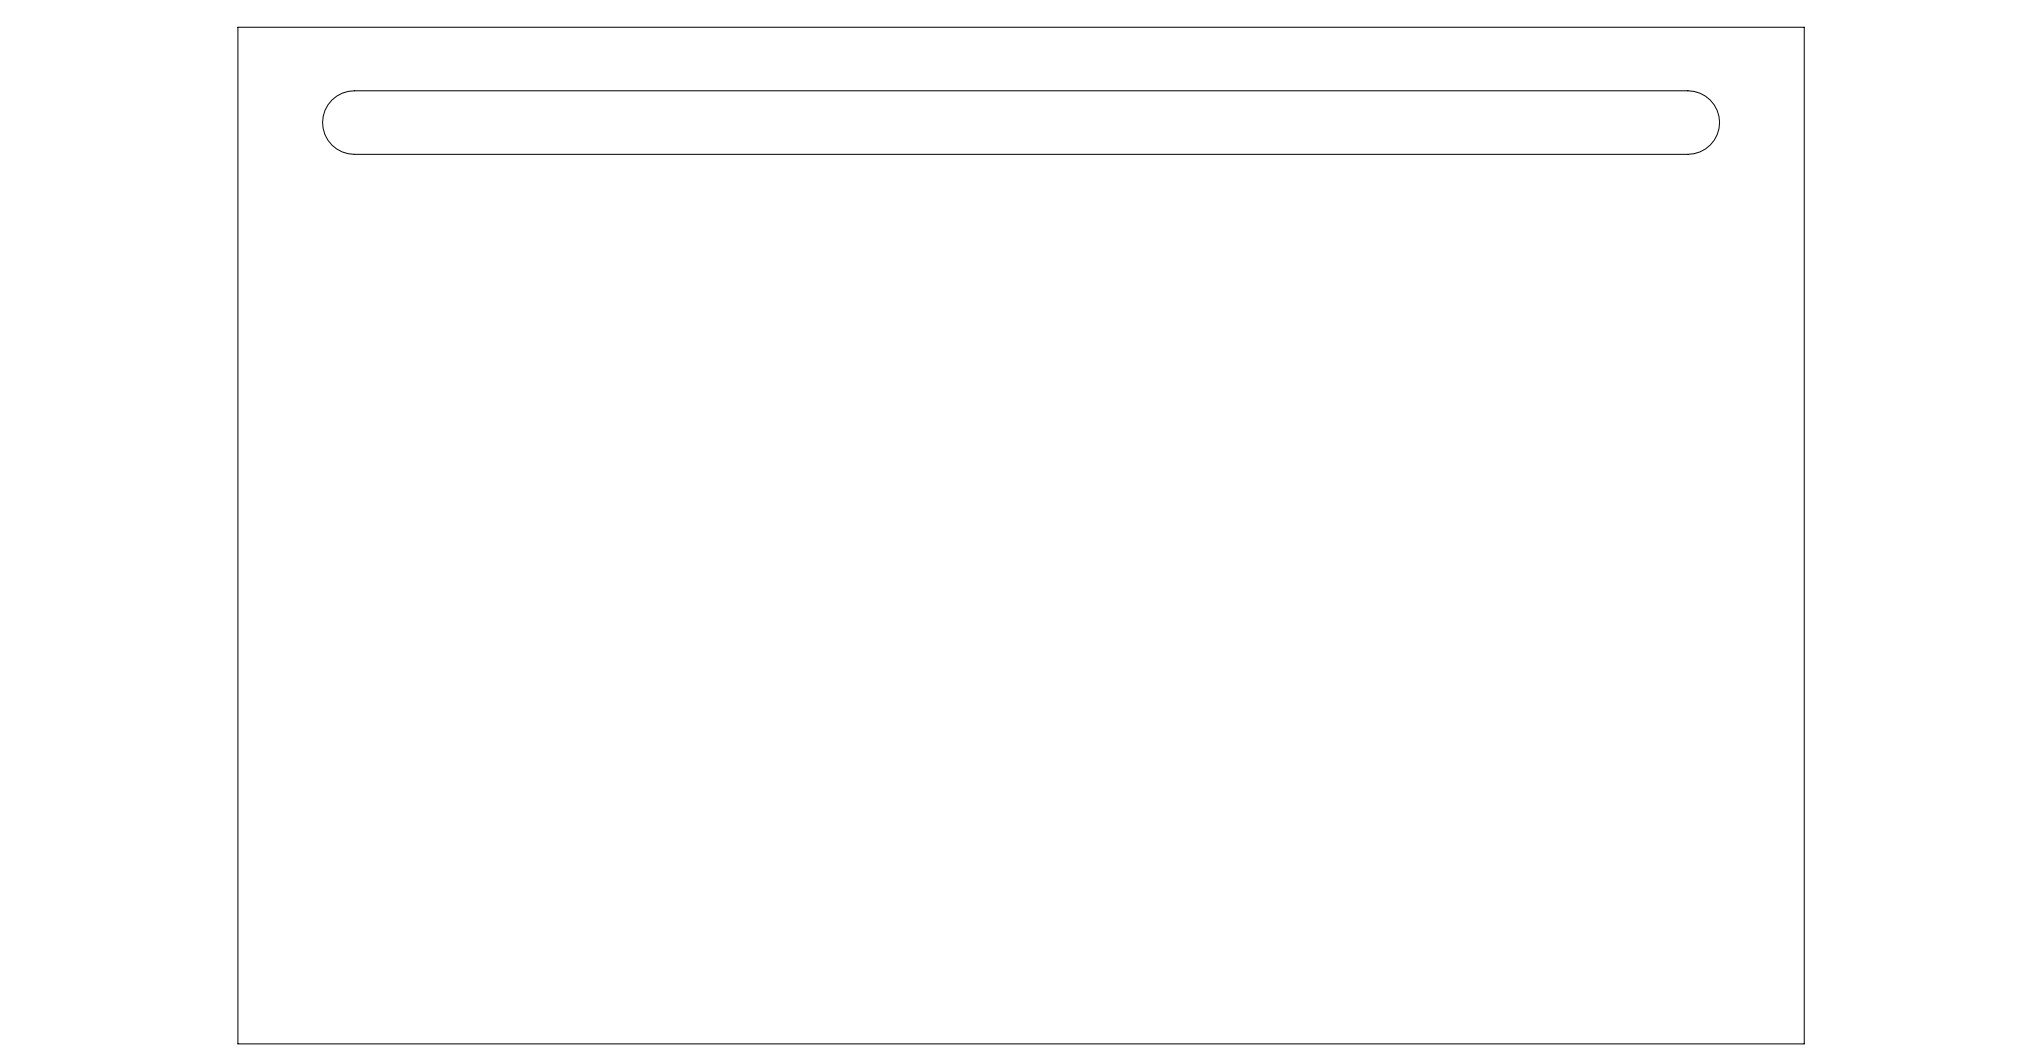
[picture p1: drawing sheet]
<svg xmlns="http://www.w3.org/2000/svg" width="610mm" height="317mm" viewBox="0 0 610 317" stroke-linecap="round" stroke-linejoin="round" font-family="sans-serif">
<path d="M71.4 8.2h469.9v304.8h-469.9zM99.6 30a9.5 9.5 0 0 1 6.7-2.8h400a9.5 9.5 0 0 1 9.6 9.5 9.5 9.5 0 0 1-9.6 9.6h-400a9.5 9.5 0 0 1-8.8-5.9 9.5 9.5 0 0 1 2.1-10.4z" fill="none" stroke="#000" stroke-width=".3"/>
</svg>
